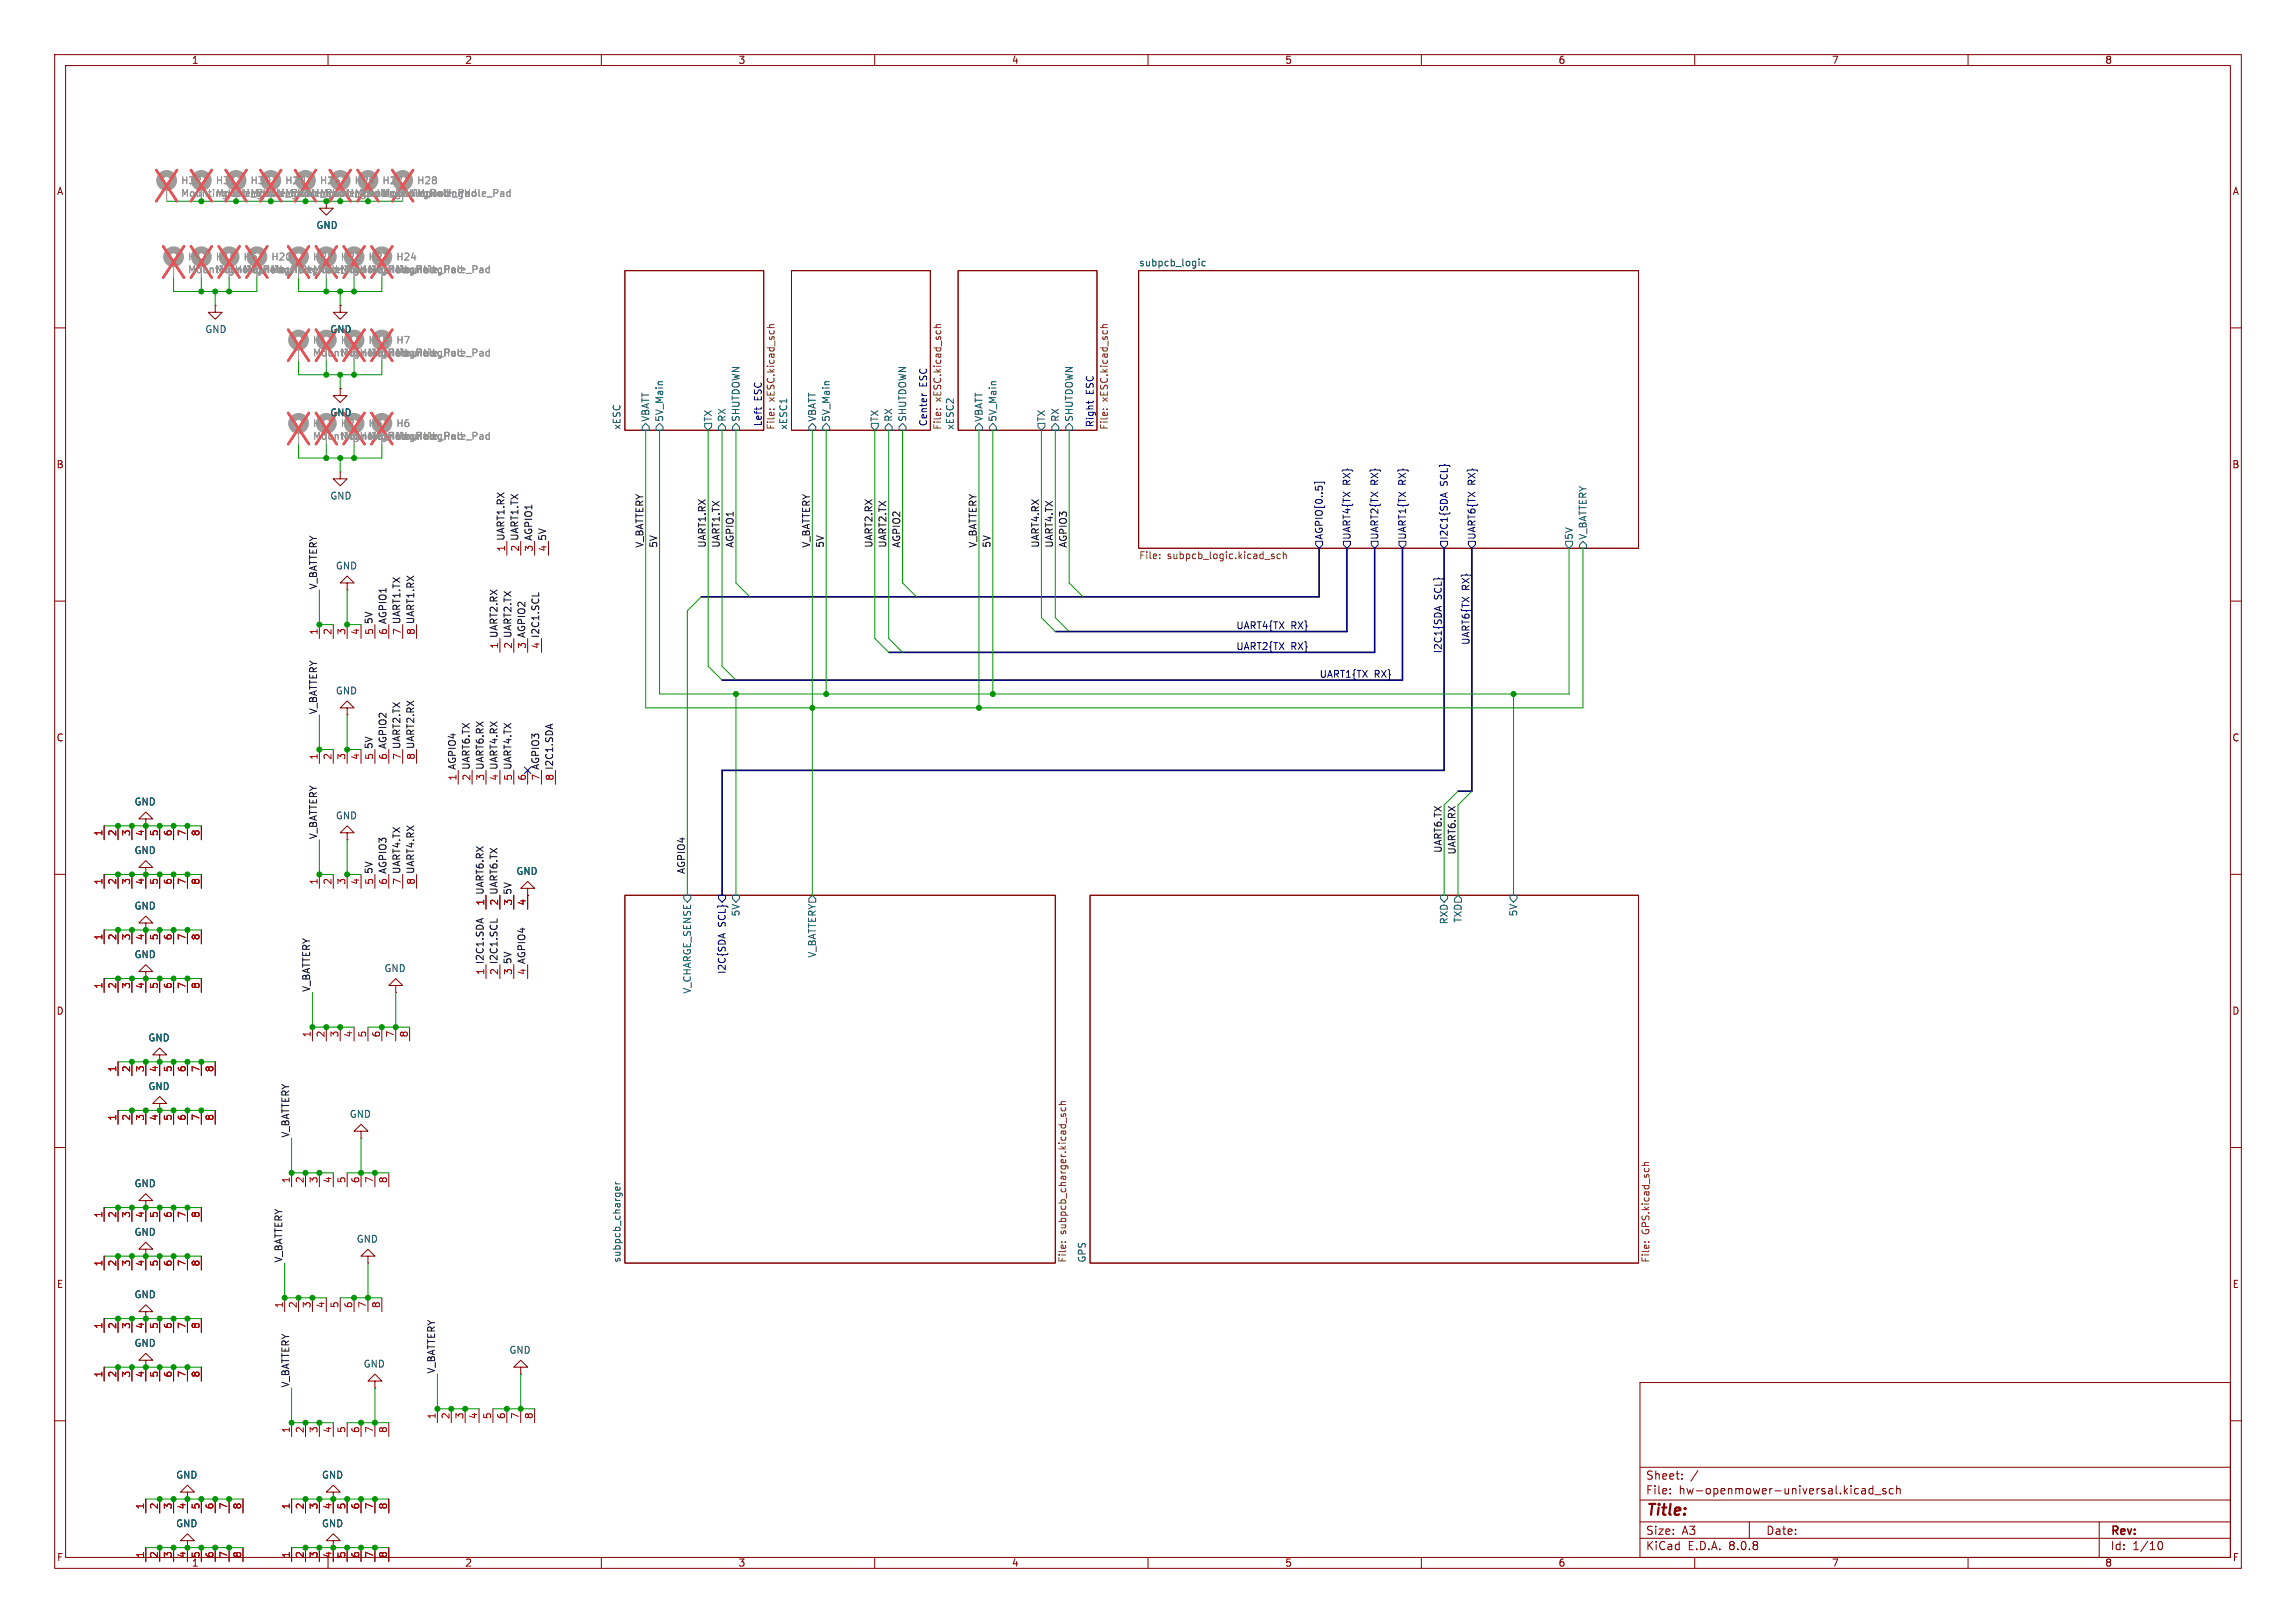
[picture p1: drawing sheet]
<svg xmlns="http://www.w3.org/2000/svg" width="420mm" height="297mm" viewBox="0 0 420 297" stroke-linecap="round" stroke-linejoin="round" font-family="sans-serif">
<defs><g id="words">
<text font-size="2.8" fill="#840000" x="301" y="277.9">Title:</text>
<g font-size="2.1" fill="#840000">
<text x="301" y="273.7">File:</text>
<text x="301" y="271">Sheet:</text>
<text x="307.1" y="273.7">hw-openmower-universal.kicad_sch</text>
<text x="301" y="281.1">Size:</text>
<text x="307.6" y="281.1">A3</text>
<text x="323" y="281.1">Date:</text>
<text x="386" y="281.3">Rev:</text>
<text x="301" y="283.9">KiCad</text>
<text x="308.7" y="283.9">E.D.A.</text>
<text x="316.3" y="283.9">8.0.8</text>
<text x="386" y="283.9">Id:</text>
<text x="390.1" y="283.9">1/10</text>
</g>
<g font-size="1.8" fill="#840000">
<text x="35" y="11.9">1</text>
<text x="85" y="11.9">2</text>
<text x="135" y="11.9">3</text>
<text x="185" y="11.9">4</text>
<text x="235" y="11.9">5</text>
<text x="285" y="11.9">6</text>
<text x="335" y="11.9">7</text>
<text x="385" y="11.9">8</text>
<text x="10.3" y="35.9">A</text>
<text x="408.3" y="35.9">A</text>
<text x="52.1" y="36.2">MountingHole_Pad</text>
<text x="10.3" y="85.9">B</text>
<text x="408.2" y="85.9">B</text>
<text x="10.3" y="135.9">C</text>
<text x="408.2" y="135.9">C</text>
<text x="91.2" y="165.8" transform="rotate(-90 91.2 165.8)">2 UART6.TX</text>
<text x="10.3" y="185.9">D</text>
<text x="408.2" y="185.9">D</text>
<text x="10.3" y="235.9">E</text>
<text x="408.3" y="235.9">E</text>
<text x="10.3" y="285.9">F</text>
<text x="35" y="286.9">1</text>
<text x="85" y="286.9">2</text>
<text x="135" y="286.9">3</text>
<text x="185" y="286.9">4</text>
<text x="235" y="286.9">5</text>
<text x="285" y="286.9">6</text>
<text x="335" y="286.9">7</text>
<text x="385" y="286.9">8</text>
<text x="408.3" y="285.9">F</text>
</g>
<g font-size="1.8" fill="#939391">
<text x="33" y="33.9">H32</text>
<text x="39.4" y="33.9">H31</text>
<text x="45.7" y="33.9">H30</text>
<text x="52.1" y="33.9">H29</text>
<text x="58.4" y="33.9">H25</text>
<text x="64.8" y="33.9">H26</text>
<text x="69.9" y="33.9">H27</text>
<text x="76.2" y="33.9">H28</text>
<text x="33" y="36.2">MountingHole_Pad</text>
<text x="39.4" y="36.2">MountingHole_Pad</text>
<text x="58.4" y="36.2">MountingHole_Pad</text>
<text x="64.8" y="36.2">MountingHole_Pad</text>
<text x="76.2" y="36.2">MountingHole_Pad</text>
<text x="34.3" y="47.9">H17</text>
<text x="39.4" y="47.9">H10</text>
<text x="44.5" y="47.9">H5</text>
<text x="49.5" y="47.9">H20</text>
<text x="57.2" y="47.9">H21</text>
<text x="62.2" y="47.9">H22</text>
<text x="67.3" y="47.9">H23</text>
<text x="72.4" y="47.9">H24</text>
<text x="34.3" y="50.2">MountingHole_PadMountingHole_Pad</text>
<text x="39.4" y="50.2">MountingHole_Pad</text>
<text x="44.5" y="50.2">MountingHole_Pad</text>
<text x="49.5" y="50.2">MountingHole_Pad</text>
<text x="57.2" y="50.2">MountingHole_PadMountingHole_Pad</text>
<text x="62.2" y="50.2">MountingHole_Pad</text>
<text x="67.3" y="50.2">MountingHole_Pad</text>
<text x="57.2" y="63.1">H13</text>
<text x="57.2" y="65.4">MountingHole_PadMountingHole_Pad</text>
<text x="62.2" y="63.1">H14</text>
<text x="62.2" y="65.4">MountingHole_Pad</text>
<text x="67.3" y="63.1">H15</text>
<text x="72.4" y="63.1">H7</text>
<text x="57.2" y="78.4">H1</text>
<text x="57.2" y="80.7">MountingHole_PadMountingHole_Pad</text>
<text x="57.2" y="80.7">MountingHole_Pad</text>
<text x="62.2" y="78.4">H2</text>
<text x="62.2" y="80.7">MountingHole_Pad</text>
<text x="67.3" y="78.4">H3</text>
<text x="72.4" y="78.4">H6</text>
</g>
<g font-size="1.8" fill="#006464">
<text x="57.8" y="42.1">GND</text>
<text x="208.3" y="48.8">subpcb_logic</text>
<text x="37.5" y="61.1">GND</text>
<text x="60.3" y="61.1">GND</text>
<text x="60.3" y="76.4">GND</text>
<text x="119" y="77.3" transform="rotate(-90 119 77.3)">VBATT</text>
<text x="121.5" y="77.3" transform="rotate(-90 121.5 77.3)">5V_Main</text>
<text x="130.4" y="77.3" transform="rotate(-90 130.4 77.3)">TX</text>
<text x="132.9" y="77.3" transform="rotate(-90 132.9 77.3)">RX</text>
<text x="135.5" y="77.3" transform="rotate(-90 135.5 77.3)">SHUTDOWN</text>
<text x="149.5" y="77.3" transform="rotate(-90 149.5 77.3)">VBATT</text>
<text x="152" y="77.3" transform="rotate(-90 152 77.3)">5V_Main</text>
<text x="160.9" y="77.3" transform="rotate(-90 160.9 77.3)">TX</text>
<text x="163.4" y="77.3" transform="rotate(-90 163.4 77.3)">RX</text>
<text x="166" y="77.3" transform="rotate(-90 166 77.3)">SHUTDOWN</text>
<text x="179.9" y="77.3" transform="rotate(-90 179.9 77.3)">VBATT</text>
<text x="182.5" y="77.3" transform="rotate(-90 182.5 77.3)">5V_Main</text>
<text x="191.4" y="77.3" transform="rotate(-90 191.4 77.3)">TX</text>
<text x="193.9" y="77.3" transform="rotate(-90 193.9 77.3)">RX</text>
<text x="196.4" y="77.3" transform="rotate(-90 196.4 77.3)">SHUTDOWN</text>
<text x="113.6" y="78.7" transform="rotate(-90 113.6 78.7)">xESC</text>
<text x="144.1" y="78.7" transform="rotate(-90 144.1 78.7)">xESC1</text>
<text x="172.5" y="78.7" transform="rotate(-90 172.5 78.7)">File:</text>
<text x="174.5" y="78.7" transform="rotate(-90 174.5 78.7)">xESC2</text>
<text x="60.3" y="91.6">GND</text>
<text x="287.9" y="98.9" transform="rotate(-90 287.9 98.9)">5V</text>
<text x="290.4" y="98.9" transform="rotate(-90 290.4 98.9)">V_BATTERY</text>
<text x="61.3" y="104.4">GND</text>
<text x="61.3" y="127.3">GND</text>
<text x="24.5" y="147.6">GND</text>
<text x="61.3" y="150.1">GND</text>
<text x="24.5" y="156.5">GND</text>
<text x="94.4" y="160.3">GND</text>
<text x="24.5" y="166.6">GND</text>
<text x="135.5" y="167.8" transform="rotate(-90 135.5 167.8)">5V</text>
<text x="277.7" y="167.8" transform="rotate(-90 277.7 167.8)">5V</text>
<text x="265" y="169.2" transform="rotate(-90 265 169.2)">RXD</text>
<text x="267.6" y="168.9" transform="rotate(-90 267.6 168.9)">TXD</text>
<text x="24.5" y="175.5">GND</text>
<text x="70.2" y="178.1">GND</text>
<text x="149.5" y="175.4" transform="rotate(-90 149.5 175.4)">V_BATTERY</text>
<text x="126.6" y="181.9" transform="rotate(-90 126.6 181.9)">V_CHARGE_SENSE</text>
<text x="27" y="190.8">GND</text>
<text x="27" y="199.7">GND</text>
<text x="63.9" y="204.7">GND</text>
<text x="24.5" y="217.4">GND</text>
<text x="24.5" y="226.3">GND</text>
<text x="65.1" y="227.6">GND</text>
<text x="113.6" y="231.1" transform="rotate(-90 113.6 231.1)">subpcb_charger</text>
<text x="198.7" y="231.1" transform="rotate(-90 198.7 231.1)">GPS</text>
<text x="24.5" y="237.8">GND</text>
<text x="24.5" y="246.7">GND</text>
<text x="66.4" y="250.5">GND</text>
<text x="93.1" y="247.9">GND</text>
<text x="32.1" y="270.8">GND</text>
<text x="58.8" y="270.8">GND</text>
<text x="32.1" y="279.7">GND</text>
<text x="58.8" y="279.7">GND</text>
</g>
<g font-size="1.8" fill="#0000c2">
<text x="169.8" y="70.8" transform="rotate(-90 169.8 70.8)">ESC</text>
<text x="139.5" y="73.4" transform="rotate(-90 139.5 73.4)">ESC</text>
<text x="200.3" y="72.2" transform="rotate(-90 200.3 72.2)">ESC</text>
<text x="139.5" y="78.1" transform="rotate(-90 139.5 78.1)">Left</text>
<text x="169.8" y="78.1" transform="rotate(-90 169.8 78.1)">Center</text>
<text x="200.3" y="78.3" transform="rotate(-90 200.3 78.3)">Right</text>
</g>
<g font-size="1.8" fill="#725600">
<text x="142" y="73.5" transform="rotate(-90 142 73.5)">xESC.kicad_sch</text>
<text x="172.5" y="73.5" transform="rotate(-90 172.5 73.5)">xESC.kicad_sch</text>
<text x="203" y="73.5" transform="rotate(-90 203 73.5)">xESC.kicad_sch</text>
<text x="142" y="78.7" transform="rotate(-90 142 78.7)">File:</text>
<text x="203" y="78.7" transform="rotate(-90 203 78.7)">File:</text>
<text x="208.3" y="102.6">File:</text>
<text x="213.5" y="102.6">subpcb_logic.kicad_sch</text>
<text x="195.4" y="225.9" transform="rotate(-90 195.4 225.9)">subpcb_charger.kicad_sch</text>
<text x="302" y="225.9" transform="rotate(-90 302 225.9)">GPS.kicad_sch</text>
<text x="195.4" y="231.1" transform="rotate(-90 195.4 231.1)">File:</text>
<text x="302" y="231.1" transform="rotate(-90 302 231.1)">File:</text>
</g>
<g font-size="1.8" fill="#000084">
<text x="247.2" y="88.8" transform="rotate(-90 247.2 88.8)">RX}</text>
<text x="252.3" y="88.8" transform="rotate(-90 252.3 88.8)">RX}</text>
<text x="257.4" y="88.8" transform="rotate(-90 257.4 88.8)">RX}</text>
<text x="265" y="89" transform="rotate(-90 265 89)">SCL}</text>
<text x="270.1" y="88.8" transform="rotate(-90 270.1 88.8)">RX}</text>
<text x="242.2" y="98.9" transform="rotate(-90 242.2 98.9)">AGPIO[0..5]</text>
<text x="247.2" y="98.9" transform="rotate(-90 247.2 98.9)">UART4{TX</text>
<text x="252.3" y="98.9" transform="rotate(-90 252.3 98.9)">UART2{TX</text>
<text x="257.4" y="98.9" transform="rotate(-90 257.4 98.9)">UART1{TX</text>
<text x="265" y="98.9" transform="rotate(-90 265 98.9)">I2C1{SDA</text>
<text x="270.1" y="98.9" transform="rotate(-90 270.1 98.9)">UART6{TX</text>
<text x="263.8" y="109.8" transform="rotate(-90 263.8 109.8)">SCL}</text>
<text x="268.9" y="108" transform="rotate(-90 268.9 108)">RX}</text>
<text x="226.1" y="115.2">UART4{TX</text>
<text x="226.1" y="119">UART2{TX</text>
<text x="236.1" y="115.2">RX}</text>
<text x="236.1" y="119">RX}</text>
<text x="263.8" y="119.6" transform="rotate(-90 263.8 119.6)">I2C1{SDA</text>
<text x="268.9" y="118.1" transform="rotate(-90 268.9 118.1)">UART6{TX</text>
<text x="241.3" y="124.1">UART1{TX</text>
<text x="251.4" y="124.1">RX}</text>
<text x="132.9" y="169.6" transform="rotate(-90 132.9 169.6)">SCL}</text>
<text x="132.9" y="178.3" transform="rotate(-90 132.9 178.3)">I2C{SDA</text>
</g>
<g font-size="1.8" fill="#0f0f0f">
<text x="92.5" y="101" transform="rotate(-90 92.5 101)">1 UART1.RX</text>
<text x="95" y="101" transform="rotate(-90 95 101)">2 UART1.TX</text>
<text x="97.5" y="101" transform="rotate(-90 97.5 101)">3 AGPIO1</text>
<text x="100" y="99.1" transform="rotate(-90 100 99.1)">5V</text>
<text x="117.8" y="100.3" transform="rotate(-90 117.8 100.3)">V_BATTERY</text>
<text x="120.3" y="100.3" transform="rotate(-90 120.3 100.3)">5V</text>
<text x="129.2" y="100.3" transform="rotate(-90 129.2 100.3)">UART1.RX</text>
<text x="131.7" y="100.3" transform="rotate(-90 131.7 100.3)">UART1.TX</text>
<text x="134.3" y="100.3" transform="rotate(-90 134.3 100.3)">AGPIO1</text>
<text x="148.2" y="100.3" transform="rotate(-90 148.2 100.3)">V_BATTERY</text>
<text x="150.8" y="100.3" transform="rotate(-90 150.8 100.3)">5V</text>
<text x="159.7" y="100.3" transform="rotate(-90 159.7 100.3)">UART2.RX</text>
<text x="162.2" y="100.3" transform="rotate(-90 162.2 100.3)">UART2.TX</text>
<text x="164.8" y="100.3" transform="rotate(-90 164.8 100.3)">AGPIO2</text>
<text x="178.7" y="100.3" transform="rotate(-90 178.7 100.3)">V_BATTERY</text>
<text x="181.3" y="100.3" transform="rotate(-90 181.3 100.3)">5V</text>
<text x="190.2" y="100.3" transform="rotate(-90 190.2 100.3)">UART4.RX</text>
<text x="192.7" y="100.3" transform="rotate(-90 192.7 100.3)">UART4.TX</text>
<text x="195.2" y="100.3" transform="rotate(-90 195.2 100.3)">AGPIO3</text>
<text x="58.1" y="107.9" transform="rotate(-90 58.1 107.9)">V_BATTERY</text>
<text x="68.2" y="114.3" transform="rotate(-90 68.2 114.3)">5V</text>
<text x="70.9" y="116.3" transform="rotate(-90 70.9 116.3)">6 AGPIO1</text>
<text x="73.4" y="116.3" transform="rotate(-90 73.4 116.3)">7 UART1.TX</text>
<text x="75.9" y="116.3" transform="rotate(-90 75.9 116.3)">8 UART1.RX</text>
<text x="91.2" y="118.8" transform="rotate(-90 91.2 118.8)">1 UART2.RX</text>
<text x="93.7" y="118.8" transform="rotate(-90 93.7 118.8)">2 UART2.TX</text>
<text x="96.3" y="118.8" transform="rotate(-90 96.3 118.8)">3 AGPIO2</text>
<text x="98.8" y="118.8" transform="rotate(-90 98.8 118.8)">4 I2C1.SCL</text>
<text x="58.1" y="130.8" transform="rotate(-90 58.1 130.8)">V_BATTERY</text>
<text x="68.2" y="137.2" transform="rotate(-90 68.2 137.2)">5V</text>
<text x="70.9" y="139.1" transform="rotate(-90 70.9 139.1)">6 AGPIO2</text>
<text x="73.4" y="139.1" transform="rotate(-90 73.4 139.1)">7 UART2.TX</text>
<text x="75.9" y="139.1" transform="rotate(-90 75.9 139.1)">8 UART2.RX</text>
<text x="83.6" y="142.9" transform="rotate(-90 83.6 142.9)">1 AGPIO4</text>
<text x="86.1" y="142.9" transform="rotate(-90 86.1 142.9)">2 UART6.TX</text>
<text x="88.6" y="142.9" transform="rotate(-90 88.6 142.9)">3 UART6.RX</text>
<text x="91.2" y="142.9" transform="rotate(-90 91.2 142.9)">4 UART4.RX</text>
<text x="93.7" y="142.9" transform="rotate(-90 93.7 142.9)">5 UART4.TX</text>
<text x="98.8" y="142.9" transform="rotate(-90 98.8 142.9)">7 AGPIO3</text>
<text x="101.3" y="142.9" transform="rotate(-90 101.3 142.9)">8 I2C1.SDA</text>
<text x="58.1" y="153.7" transform="rotate(-90 58.1 153.7)">V_BATTERY</text>
<text x="68.2" y="160" transform="rotate(-90 68.2 160)">5V</text>
<text x="70.9" y="162" transform="rotate(-90 70.9 162)">6 AGPIO3</text>
<text x="73.4" y="162" transform="rotate(-90 73.4 162)">7 UART4.TX</text>
<text x="75.9" y="162" transform="rotate(-90 75.9 162)">8 UART4.RX</text>
<text x="125.4" y="160" transform="rotate(-90 125.4 160)">AGPIO4</text>
<text x="263.8" y="156.2" transform="rotate(-90 263.8 156.2)">UART6.TX</text>
<text x="266.4" y="156.5" transform="rotate(-90 266.4 156.5)">UART6.RX</text>
<text x="88.6" y="165.8" transform="rotate(-90 88.6 165.8)">1 UART6.RX</text>
<text x="93.6" y="163.8" transform="rotate(-90 93.6 163.8)">5V</text>
<text x="88.6" y="178.5" transform="rotate(-90 88.6 178.5)">1 I2C1.SDA</text>
<text x="91.2" y="178.5" transform="rotate(-90 91.2 178.5)">2 I2C1.SCL</text>
<text x="93.6" y="176.5" transform="rotate(-90 93.6 176.5)">5V</text>
<text x="96.3" y="178.5" transform="rotate(-90 96.3 178.5)">4 AGPIO4</text>
<text x="56.8" y="181.6" transform="rotate(-90 56.8 181.6)">V_BATTERY</text>
<text x="53" y="208.3" transform="rotate(-90 53 208.3)">V_BATTERY</text>
<text x="51.7" y="231.1" transform="rotate(-90 51.7 231.1)">V_BATTERY</text>
<text x="79.7" y="251.5" transform="rotate(-90 79.7 251.5)">V_BATTERY</text>
<text x="53" y="254" transform="rotate(-90 53 254)">V_BATTERY</text>
</g>
<g font-size="1.8" fill="#a90000">
<text x="100.1" y="101" transform="rotate(-90 100.1 101)">4</text>
<text x="58.2" y="116.3" transform="rotate(-90 58.2 116.3)">1</text>
<text x="60.7" y="116.3" transform="rotate(-90 60.7 116.3)">2</text>
<text x="63.2" y="116.3" transform="rotate(-90 63.2 116.3)">3</text>
<text x="65.8" y="116.3" transform="rotate(-90 65.8 116.3)">4</text>
<text x="68.3" y="116.3" transform="rotate(-90 68.3 116.3)">5</text>
<text x="58.2" y="139.1" transform="rotate(-90 58.2 139.1)">1</text>
<text x="60.7" y="139.1" transform="rotate(-90 60.7 139.1)">2</text>
<text x="63.2" y="139.1" transform="rotate(-90 63.2 139.1)">3</text>
<text x="65.8" y="139.1" transform="rotate(-90 65.8 139.1)">4</text>
<text x="68.3" y="139.1" transform="rotate(-90 68.3 139.1)">5</text>
<text x="96.3" y="142.9" transform="rotate(-90 96.3 142.9)">6</text>
<text x="18.8" y="153.1" transform="rotate(-90 18.8 153.1)">1</text>
<text x="21.3" y="153.1" transform="rotate(-90 21.3 153.1)">2</text>
<text x="23.9" y="153.1" transform="rotate(-90 23.9 153.1)">3</text>
<text x="26.4" y="153.1" transform="rotate(-90 26.4 153.1)">4</text>
<text x="29" y="153.1" transform="rotate(-90 29 153.1)">5</text>
<text x="31.5" y="153.1" transform="rotate(-90 31.5 153.1)">6</text>
<text x="34" y="153.1" transform="rotate(-90 34 153.1)">7</text>
<text x="36.6" y="153.1" transform="rotate(-90 36.6 153.1)">8</text>
<text x="18.8" y="162" transform="rotate(-90 18.8 162)">1</text>
<text x="21.3" y="162" transform="rotate(-90 21.3 162)">2</text>
<text x="23.9" y="162" transform="rotate(-90 23.9 162)">3</text>
<text x="26.4" y="162" transform="rotate(-90 26.4 162)">4</text>
<text x="29" y="162" transform="rotate(-90 29 162)">5</text>
<text x="31.5" y="162" transform="rotate(-90 31.5 162)">6</text>
<text x="34" y="162" transform="rotate(-90 34 162)">7</text>
<text x="36.6" y="162" transform="rotate(-90 36.6 162)">8</text>
<text x="58.2" y="162" transform="rotate(-90 58.2 162)">1</text>
<text x="60.7" y="162" transform="rotate(-90 60.7 162)">2</text>
<text x="63.2" y="162" transform="rotate(-90 63.2 162)">3</text>
<text x="65.8" y="162" transform="rotate(-90 65.8 162)">4</text>
<text x="68.3" y="162" transform="rotate(-90 68.3 162)">5</text>
<text x="88.6" y="165.8" transform="rotate(-90 88.6 165.8)">1</text>
<text x="91.2" y="165.8" transform="rotate(-90 91.2 165.8)">2</text>
<text x="93.7" y="165.8" transform="rotate(-90 93.7 165.8)">3</text>
<text x="96.3" y="165.8" transform="rotate(-90 96.3 165.8)">4</text>
<text x="18.8" y="172.2" transform="rotate(-90 18.8 172.2)">1</text>
<text x="21.3" y="172.2" transform="rotate(-90 21.3 172.2)">2</text>
<text x="23.9" y="172.2" transform="rotate(-90 23.9 172.2)">3</text>
<text x="26.4" y="172.2" transform="rotate(-90 26.4 172.2)">4</text>
<text x="29" y="172.2" transform="rotate(-90 29 172.2)">5</text>
<text x="31.5" y="172.2" transform="rotate(-90 31.5 172.2)">6</text>
<text x="34" y="172.2" transform="rotate(-90 34 172.2)">7</text>
<text x="36.6" y="172.2" transform="rotate(-90 36.6 172.2)">8</text>
<text x="93.7" y="178.5" transform="rotate(-90 93.7 178.5)">3</text>
<text x="18.8" y="181" transform="rotate(-90 18.8 181)">1</text>
<text x="21.3" y="181" transform="rotate(-90 21.3 181)">2</text>
<text x="23.9" y="181" transform="rotate(-90 23.9 181)">3</text>
<text x="26.4" y="181" transform="rotate(-90 26.4 181)">4</text>
<text x="29" y="181" transform="rotate(-90 29 181)">5</text>
<text x="31.5" y="181" transform="rotate(-90 31.5 181)">6</text>
<text x="34" y="181" transform="rotate(-90 34 181)">7</text>
<text x="36.6" y="181" transform="rotate(-90 36.6 181)">8</text>
<text x="56.9" y="189.9" transform="rotate(-90 56.9 189.9)">1</text>
<text x="59.4" y="189.9" transform="rotate(-90 59.4 189.9)">2</text>
<text x="62" y="189.9" transform="rotate(-90 62 189.9)">3</text>
<text x="64.5" y="189.9" transform="rotate(-90 64.5 189.9)">4</text>
<text x="67.1" y="189.9" transform="rotate(-90 67.1 189.9)">5</text>
<text x="69.6" y="189.9" transform="rotate(-90 69.6 189.9)">6</text>
<text x="72.1" y="189.9" transform="rotate(-90 72.1 189.9)">7</text>
<text x="74.7" y="189.9" transform="rotate(-90 74.7 189.9)">8</text>
<text x="21.3" y="196.3" transform="rotate(-90 21.3 196.3)">1</text>
<text x="23.9" y="196.3" transform="rotate(-90 23.9 196.3)">2</text>
<text x="26.4" y="196.3" transform="rotate(-90 26.4 196.3)">3</text>
<text x="29" y="196.3" transform="rotate(-90 29 196.3)">4</text>
<text x="31.5" y="196.3" transform="rotate(-90 31.5 196.3)">5</text>
<text x="34" y="196.3" transform="rotate(-90 34 196.3)">6</text>
<text x="36.6" y="196.3" transform="rotate(-90 36.6 196.3)">7</text>
<text x="39.1" y="196.3" transform="rotate(-90 39.1 196.3)">8</text>
<text x="21.3" y="205.2" transform="rotate(-90 21.3 205.2)">1</text>
<text x="23.9" y="205.2" transform="rotate(-90 23.9 205.2)">2</text>
<text x="26.4" y="205.2" transform="rotate(-90 26.4 205.2)">3</text>
<text x="29" y="205.2" transform="rotate(-90 29 205.2)">4</text>
<text x="31.5" y="205.2" transform="rotate(-90 31.5 205.2)">5</text>
<text x="34" y="205.2" transform="rotate(-90 34 205.2)">6</text>
<text x="36.6" y="205.2" transform="rotate(-90 36.6 205.2)">7</text>
<text x="39.1" y="205.2" transform="rotate(-90 39.1 205.2)">8</text>
<text x="53.1" y="216.6" transform="rotate(-90 53.1 216.6)">1</text>
<text x="55.6" y="216.6" transform="rotate(-90 55.6 216.6)">2</text>
<text x="58.2" y="216.6" transform="rotate(-90 58.2 216.6)">3</text>
<text x="60.7" y="216.6" transform="rotate(-90 60.7 216.6)">4</text>
<text x="63.2" y="216.6" transform="rotate(-90 63.2 216.6)">5</text>
<text x="65.8" y="216.6" transform="rotate(-90 65.8 216.6)">6</text>
<text x="68.3" y="216.6" transform="rotate(-90 68.3 216.6)">7</text>
<text x="70.9" y="216.6" transform="rotate(-90 70.9 216.6)">8</text>
<text x="18.8" y="223" transform="rotate(-90 18.8 223)">1</text>
<text x="21.3" y="223" transform="rotate(-90 21.3 223)">2</text>
<text x="23.9" y="223" transform="rotate(-90 23.9 223)">3</text>
<text x="26.4" y="223" transform="rotate(-90 26.4 223)">4</text>
<text x="29" y="223" transform="rotate(-90 29 223)">5</text>
<text x="31.5" y="223" transform="rotate(-90 31.5 223)">6</text>
<text x="34" y="223" transform="rotate(-90 34 223)">7</text>
<text x="36.6" y="223" transform="rotate(-90 36.6 223)">8</text>
<text x="18.8" y="231.8" transform="rotate(-90 18.8 231.8)">1</text>
<text x="21.3" y="231.8" transform="rotate(-90 21.3 231.8)">2</text>
<text x="23.9" y="231.8" transform="rotate(-90 23.9 231.8)">3</text>
<text x="26.4" y="231.8" transform="rotate(-90 26.4 231.8)">4</text>
<text x="29" y="231.8" transform="rotate(-90 29 231.8)">5</text>
<text x="31.5" y="231.8" transform="rotate(-90 31.5 231.8)">6</text>
<text x="34" y="231.8" transform="rotate(-90 34 231.8)">7</text>
<text x="36.6" y="231.8" transform="rotate(-90 36.6 231.8)">8</text>
<text x="51.8" y="239.5" transform="rotate(-90 51.8 239.5)">1</text>
<text x="54.4" y="239.5" transform="rotate(-90 54.4 239.5)">2</text>
<text x="56.9" y="239.5" transform="rotate(-90 56.9 239.5)">3</text>
<text x="59.4" y="239.5" transform="rotate(-90 59.4 239.5)">4</text>
<text x="62" y="239.5" transform="rotate(-90 62 239.5)">5</text>
<text x="64.5" y="239.5" transform="rotate(-90 64.5 239.5)">6</text>
<text x="67.1" y="239.5" transform="rotate(-90 67.1 239.5)">7</text>
<text x="69.6" y="239.5" transform="rotate(-90 69.6 239.5)">8</text>
<text x="18.8" y="243.3" transform="rotate(-90 18.8 243.3)">1</text>
<text x="21.3" y="243.3" transform="rotate(-90 21.3 243.3)">2</text>
<text x="23.9" y="243.3" transform="rotate(-90 23.9 243.3)">3</text>
<text x="26.4" y="243.3" transform="rotate(-90 26.4 243.3)">4</text>
<text x="29" y="243.3" transform="rotate(-90 29 243.3)">5</text>
<text x="31.5" y="243.3" transform="rotate(-90 31.5 243.3)">6</text>
<text x="34" y="243.3" transform="rotate(-90 34 243.3)">7</text>
<text x="36.6" y="243.3" transform="rotate(-90 36.6 243.3)">8</text>
<text x="18.8" y="252.2" transform="rotate(-90 18.8 252.2)">1</text>
<text x="21.3" y="252.2" transform="rotate(-90 21.3 252.2)">2</text>
<text x="23.9" y="252.2" transform="rotate(-90 23.9 252.2)">3</text>
<text x="26.4" y="252.2" transform="rotate(-90 26.4 252.2)">4</text>
<text x="29" y="252.2" transform="rotate(-90 29 252.2)">5</text>
<text x="31.5" y="252.2" transform="rotate(-90 31.5 252.2)">6</text>
<text x="34" y="252.2" transform="rotate(-90 34 252.2)">7</text>
<text x="36.6" y="252.2" transform="rotate(-90 36.6 252.2)">8</text>
<text x="53.1" y="262.3" transform="rotate(-90 53.1 262.3)">1</text>
<text x="55.6" y="262.3" transform="rotate(-90 55.6 262.3)">2</text>
<text x="58.2" y="262.3" transform="rotate(-90 58.2 262.3)">3</text>
<text x="60.7" y="262.3" transform="rotate(-90 60.7 262.3)">4</text>
<text x="63.2" y="262.3" transform="rotate(-90 63.2 262.3)">5</text>
<text x="65.8" y="262.3" transform="rotate(-90 65.8 262.3)">6</text>
<text x="68.3" y="262.3" transform="rotate(-90 68.3 262.3)">7</text>
<text x="70.9" y="262.3" transform="rotate(-90 70.9 262.3)">8</text>
<text x="79.8" y="259.8" transform="rotate(-90 79.8 259.8)">1</text>
<text x="82.3" y="259.8" transform="rotate(-90 82.3 259.8)">2</text>
<text x="84.8" y="259.8" transform="rotate(-90 84.8 259.8)">3</text>
<text x="87.4" y="259.8" transform="rotate(-90 87.4 259.8)">4</text>
<text x="89.9" y="259.8" transform="rotate(-90 89.9 259.8)">5</text>
<text x="92.5" y="259.8" transform="rotate(-90 92.5 259.8)">6</text>
<text x="95" y="259.8" transform="rotate(-90 95 259.8)">7</text>
<text x="97.5" y="259.8" transform="rotate(-90 97.5 259.8)">8</text>
<text x="26.4" y="276.3" transform="rotate(-90 26.4 276.3)">1</text>
<text x="29" y="276.3" transform="rotate(-90 29 276.3)">2</text>
<text x="31.5" y="276.3" transform="rotate(-90 31.5 276.3)">3</text>
<text x="34" y="276.3" transform="rotate(-90 34 276.3)">4</text>
<text x="36.6" y="276.3" transform="rotate(-90 36.6 276.3)">5</text>
<text x="39.1" y="276.3" transform="rotate(-90 39.1 276.3)">6</text>
<text x="41.7" y="276.3" transform="rotate(-90 41.7 276.3)">7</text>
<text x="44.2" y="276.3" transform="rotate(-90 44.2 276.3)">8</text>
<text x="53.1" y="276.3" transform="rotate(-90 53.1 276.3)">1</text>
<text x="55.6" y="276.3" transform="rotate(-90 55.6 276.3)">2</text>
<text x="58.2" y="276.3" transform="rotate(-90 58.2 276.3)">3</text>
<text x="60.7" y="276.3" transform="rotate(-90 60.7 276.3)">4</text>
<text x="63.2" y="276.3" transform="rotate(-90 63.2 276.3)">5</text>
<text x="65.8" y="276.3" transform="rotate(-90 65.8 276.3)">6</text>
<text x="68.3" y="276.3" transform="rotate(-90 68.3 276.3)">7</text>
<text x="70.9" y="276.3" transform="rotate(-90 70.9 276.3)">8</text>
<text x="26.4" y="285.2" transform="rotate(-90 26.4 285.2)">1</text>
<text x="29" y="285.2" transform="rotate(-90 29 285.2)">2</text>
<text x="31.5" y="285.2" transform="rotate(-90 31.5 285.2)">3</text>
<text x="34" y="285.2" transform="rotate(-90 34 285.2)">4</text>
<text x="36.6" y="285.2" transform="rotate(-90 36.6 285.2)">5</text>
<text x="39.1" y="285.2" transform="rotate(-90 39.1 285.2)">6</text>
<text x="41.7" y="285.2" transform="rotate(-90 41.7 285.2)">7</text>
<text x="44.2" y="285.2" transform="rotate(-90 44.2 285.2)">8</text>
<text x="53.1" y="285.2" transform="rotate(-90 53.1 285.2)">1</text>
<text x="55.6" y="285.2" transform="rotate(-90 55.6 285.2)">2</text>
<text x="58.2" y="285.2" transform="rotate(-90 58.2 285.2)">3</text>
<text x="60.7" y="285.2" transform="rotate(-90 60.7 285.2)">4</text>
<text x="63.2" y="285.2" transform="rotate(-90 63.2 285.2)">5</text>
<text x="65.8" y="285.2" transform="rotate(-90 65.8 285.2)">6</text>
<text x="68.3" y="285.2" transform="rotate(-90 68.3 285.2)">7</text>
<text x="70.9" y="285.2" transform="rotate(-90 70.9 285.2)">8</text>
</g>
</g></defs>
<g fill="none" stroke="#840000" stroke-width=".18">
<path d="M10 10h400v277h-400zM12 12h396v273h-396zM60 10v2M110 10v2M160 10v2M210 10v2M260 10v2M310 10v2M360 10v2M59.7 36.8v1.3h1.3l-1.3 1.3-1.3-1.3h1.3M39.4 55.9v1.3h1.2l-1.2 1.2-1.3-1.2h1.3M39.4 55.9h.1"/>
<path d="M62.2 55.9v1.3h1.3l-1.3 1.2-1.2-1.2h1.2M62.2 55.9h.1M114.3 49.5h25.4v29.2h-25.4zM144.8 49.5h25.4v29.2h-25.4zM175.3 49.5h25.4v29.2h-25.4zM208.3 49.5h91.4v50.8h-91.4zM10 60h2M62.2 71.1v1.3h1.3l-1.3 1.3-1.2-1.3h1.2M62.2 71.1h.1M408 60h2M62.2 86.4v1.2h1.3l-1.3 1.3-1.2-1.3h1.2M62.2 86.4h.1"/>
<path d="M92.7 99.1v2.5M97.8 99.1v2.5M100.3 99.1v2.5M10 110h2M58.4 114.3v2.5M61 114.3v2.5M63.5 106.7h1.3l-1.3-1.3-1.3 1.3h1.3v1.3M63.5 108h.1M63.5 114.3v2.5M66 114.3v2.5M68.6 114.3v2.5M71.1 114.3v2.5"/>
<path d="M73.7 114.3v2.5M76.2 114.3v2.5M91.4 116.8v2.6M96.5 116.8v2.6M408 110h2M58.4 137.2v2.5M61 137.2v2.5M63.5 129.5h1.3l-1.3-1.2-1.3 1.2h1.3v1.3M63.5 130.8h.1M63.5 137.2v2.5M66 137.2v2.5M68.6 137.2v2.5"/>
<path d="M71.1 137.2v2.5M73.7 137.2v2.5M76.2 137.2v2.5M10 160h2M19 151.1v2.6M21.6 151.1v2.6M24.1 151.1v2.6M26.7 158.8h1.2l-1.2-1.3-1.3 1.3h1.3v1.2M26.7 149.9h1.2l-1.2-1.3-1.3 1.3h1.3v1.2M26.7 151.1h.1M26.7 151.1v2.6M29.2 151.1v2.6"/>
<path d="M31.7 151.1v2.6M34.3 151.1v2.6M36.8 151.1v2.6M63.5 152.4h1.3l-1.3-1.3-1.3 1.3h1.3v1.3M63.5 153.7h.1M83.8 141v2.5M88.9 141v2.5M94 141v2.5M96.5 141v2.5M99.1 141v2.5M101.6 141v2.5M408 160h2"/>
<path d="M19 160v2.6M19 170.2v2.5M19 179.1v2.5M21.6 160v2.6M21.6 170.2v2.5M21.6 179.1v2.5M24.1 160v2.6M24.1 170.2v2.5M24.1 179.1v2.5M26.7 160h.1M26.7 177.8h1.2l-1.2-1.3-1.3 1.3h1.3v1.3M26.7 179.1h.1"/>
<path d="M26.7 168.9h1.2l-1.2-1.3-1.3 1.3h1.3v1.3M26.7 170.2h.1M26.7 160v2.6M26.7 170.2v2.5M26.7 179.1v2.5M29.2 160v2.6M29.2 170.2v2.5M29.2 179.1v2.5M31.7 160v2.6M31.7 170.2v2.5M31.7 179.1v2.5M34.3 160v2.6"/>
<path d="M34.3 170.2v2.5M34.3 179.1v2.5M36.8 160v2.6M36.8 170.2v2.5M36.8 179.1v2.5M58.4 160v2.6M61 160v2.6M63.5 160v2.6M66 160v2.6M68.6 160v2.6M71.1 160v2.6M73.7 160v2.6"/>
<path d="M76.2 160v2.6M88.9 163.8v2.6M88.9 176.5v2.6M94 163.8v2.6M94 176.5v2.6M96.5 162.6h1.3l-1.3-1.3-1.3 1.3h1.3v1.2M96.5 163.8h.1M96.5 163.8v2.6M114.3 163.8h78.7v67.3h-78.7zM199.4 163.8h100.3v67.3h-100.3zM21.6 194.3v2.6M24.1 194.3v2.6"/>
<path d="M26.7 194.3v2.6M29.2 193h1.3l-1.3-1.2-1.3 1.2h1.3v1.3M29.2 194.3h.1M29.2 194.3v2.6M31.7 194.3v2.6M34.3 194.3v2.6M36.8 194.3v2.6M39.4 194.3v2.6M57.1 188v2.5M59.7 188v2.5M62.2 188v2.5M64.8 188v2.5"/>
<path d="M67.3 188v2.5M69.8 188v2.5M72.4 180.3h1.3l-1.3-1.2-1.3 1.2h1.3v1.3M72.4 181.6h.1M72.4 188v2.5M74.9 188v2.5M10 210h2M21.6 203.2v2.5M24.1 203.2v2.5M26.7 219.7h1.2l-1.2-1.3-1.3 1.3h1.3v1.3M26.7 203.2v2.5M29.2 201.9h1.3l-1.3-1.2-1.3 1.2h1.3v1.3"/>
<path d="M29.2 203.2h.1M29.2 203.2v2.5M31.7 203.2v2.5M34.3 203.2v2.5M36.8 203.2v2.5M39.4 203.2v2.5M53.3 214.6v2.6M55.9 214.6v2.6M58.4 214.6v2.6M61 214.6v2.6M63.5 214.6v2.6M66 207h1.3l-1.3-1.3-1.2 1.3h1.2v1.3"/>
<path d="M66 208.3h.1M66 214.6v2.6M68.6 214.6v2.6M71.1 214.6v2.6M408 210h2M19 221v2.5M19 229.9v2.5M21.6 221v2.5M21.6 229.9v2.5M24.1 221v2.5M24.1 229.9v2.5M26.7 221h.1"/>
<path d="M26.7 228.6h1.2l-1.2-1.3-1.3 1.3h1.3v1.3M26.7 229.9h.1M26.7 221v2.5M26.7 229.9v2.5M29.2 221v2.5M29.2 229.9v2.5M31.7 221v2.5M31.7 229.9v2.5M34.3 221v2.5M34.3 229.9v2.5M36.8 221v2.5M36.8 229.9v2.5"/>
<path d="M52.1 237.5v2.5M54.6 237.5v2.5M57.1 237.5v2.5M59.7 237.5v2.5M62.2 237.5v2.5M64.8 237.5v2.5M67.3 229.9h1.3l-1.3-1.3-1.3 1.3h1.3v1.2M67.3 231.1h.1M67.3 237.5v2.5M69.8 237.5v2.5M19 241.3v2.5M19 250.2v2.5"/>
<path d="M21.6 241.3v2.5M21.6 250.2v2.5M24.1 241.3v2.5M24.1 250.2v2.5M26.7 240h1.2l-1.2-1.2-1.3 1.2h1.3v1.3M26.7 241.3h.1M26.7 248.9h1.2l-1.2-1.3-1.3 1.3h1.3v1.3M26.7 250.2h.1M26.7 241.3v2.5M26.7 250.2v2.5M29.2 241.3v2.5M29.2 250.2v2.5"/>
<path d="M31.7 241.3v2.5M31.7 250.2v2.5M34.3 241.3v2.5M34.3 250.2v2.5M36.8 241.3v2.5M36.8 250.2v2.5M68.6 252.7h1.2l-1.2-1.2-1.3 1.2h1.3v1.3M68.6 254h.1M80 257.8v2.5M82.5 257.8v2.5M85.1 257.8v2.5M87.6 257.8v2.5"/>
<path d="M90.2 257.8v2.5M92.7 257.8v2.5M95.2 250.2h1.3l-1.3-1.3-1.2 1.3h1.2v1.3M95.2 251.5h.1M95.2 257.8v2.5M97.8 257.8v2.5M300 253h108v32h-108zM10 260h2M26.7 274.3v2.6M29.2 274.3v2.6M31.7 274.3v2.6M34.3 273h1.3l-1.3-1.2-1.3 1.2h1.3v1.3"/>
<path d="M34.3 274.3h.1M34.3 274.3v2.6M36.8 274.3v2.6M39.4 274.3v2.6M41.9 274.3v2.6M44.4 274.3v2.6M53.3 260.3v2.6M53.3 274.3v2.6M55.9 260.3v2.6M55.9 274.3v2.6M58.4 260.3v2.6M58.4 274.3v2.6"/>
<path d="M61 273h1.2l-1.2-1.2-1.3 1.2h1.3v1.3M61 274.3h.1M61 260.3v2.6M61 274.3v2.6M63.5 260.3v2.6M63.5 274.3v2.6M66 260.3v2.6M66 274.3v2.6M68.6 260.3v2.6M68.6 274.3v2.6M71.1 260.3v2.6M71.1 274.3v2.6"/>
<path d="M300 278.5h108M300 274.5h108M300 268.5h108M305.5 273.2v.2M305.5 272.5v.1M307.7 270.5v.2M307.7 269.8v.1M310.6 269.1l-1.3 1.9M320 278.5v3M340.7 272.4h.3l.2 .2v.8M341.2 273.3l-.5 .1M341.2 272.7l-.5 .1"/>
<path d="M342.6 272.5l-.4-.1-.3 .3v.4l.1 .2h.6M342.6 271.9v1.5M342.9 273.5h1.2M344.9 272.5l-.3-.1-.2 .2v.2l.5 .2v.3h-.5M346.3 272.5l-.4-.1-.3 .3v.4l.1 .2h.6M346.9 272.5l.3-.1 .3 .1 .1 .9M346.9 271.9v1.5M384 278.5v6.5M408 260h2M26.7 283.2v2.5M29.2 283.2v2.5M31.7 283.2v2.5"/>
<path d="M34.3 281.9h1.3l-1.3-1.2-1.3 1.2h1.3v1.3M34.3 283.2h.1M34.3 283.2v2.5M36.8 283.2v2.5M39.4 283.2v2.5M41.9 283.2v2.5M44.4 283.2v2.5M53.3 283.2v2.5M55.9 283.2v2.5M58.4 283.2v2.5M60 285v2M61 281.9h1.2l-1.2-1.2-1.3 1.2h1.3v1.3"/>
<path d="M61 283.2h.1M61 283.2v2.5M63.5 283.2v2.5M66 283.2v2.5M68.6 283.2v2.5M71.1 283.2v2.5M110 285v2M160 285v2M210 285v2M260 285v2M300 281.5h108M310 285v2"/>
<path d="M360 285v2M394.7 282.7l.2-.5 .2-.1a.8 .8 0 0 1 .5 .7 .8 .8 0 0 1-.5 .8l-.2-.2-.2-.4"/>
</g>
<g fill="none" stroke="#006464" stroke-width=".18">
<path d="M219.3 47.4v.1M219.3 47.8v.9M220.5 47.9l-.4-.1-.2 .3 .1 .5h.5M118.1 77.5l.6 .6v.6h-1.2v-.6zM120.6 77.5l.7 .6v.6h-1.3v-.6zM128.9 77.5h1.3v.6l-.7 .6-.6-.6zM132.1 77.5l.6 .6v.6h-1.3v-.6zM134.6 77.5l.7 .6v.6h-1.3v-.6zM148.6 77.5l.6 .6v.6h-1.2v-.6zM151.1 77.5l.7 .6v.6h-1.3v-.6zM159.4 77.5h1.3v.6l-.7 .6-.6-.6zM162.6 77.5l.6 .6v.6h-1.3v-.6z"/>
<path d="M165.1 77.5l.6 .6v.6h-1.2v-.6zM179.1 77.5l.6 .6v.6h-1.3v-.6zM181.6 77.5l.6 .6v.6h-1.2v-.6zM189.9 77.5h1.2v.6l-.6 .6-.6-.6zM193 77.5l.7 .6v.6h-1.3v-.6zM195.6 77.5l.6 .6v.6h-1.3v-.6zM286.4 99.1h1.3v.6l-.7 .6-.6-.6zM289.6 99.1l.6 .6v.6h-1.3v-.6zM125.1 163.8h1.3v.7l-.7 .6-.6-.6zM134 163.8h1.3v.7l-.7 .6-.6-.6zM148.6 163.8l.6 .7v.6h-1.2v-.6zM263.5 163.8h1.3v.7l-.6 .6-.7-.6z"/>
<path d="M266.7 163.8l.6 .7v.6h-1.2v-.6zM276.2 163.8h1.3v.7l-.6 .6-.7-.6zM112.6 216.3l.2 .3M112.6 216.6h.8M113.4 217.3v.3l-.2 .2-.6-.1v-.4l.3-.1 .1 .6"/>
</g>
<g fill="none" stroke="#725600" stroke-width=".18">
<path d="M140.3 60h1.3M141.6 59.4l-.8 .1v.3l.1 .2M170.8 60h1.3M172.1 59.4l-.8 .1-.1 .3 .2 .2M201.3 60h1.3M202.6 59.4l-.8 .1-.1 .3 .1 .2M140.8 74.9h.1M141.5 74.9h.1M171.3 74.9h.1M172 74.9h.1M201.8 74.9h.1M202.4 74.9h.2"/>
<path d="M212.1 102.1v.1M212.1 101.5v.1M232.6 101.8l.5 .1v.2l-.2 .1h-.3M232.6 101.5h.5M234.2 101.5l-.4-.1-.2 .2 .1 .6h.5M234.7 101.5l.2-.1 .3 .1 .1 .7M234.7 101v1.2M193.7 202.1h1.2M194.2 203.8l-.1 .3 .2 .2 .2-.1 .1-.4h.3v.5M194.2 202.7l-.1 .3 .2 .3 .6-.1v-.5M194.9 201.6h-.7l-.1 .4 .1 .1M300.4 213.3h1.2"/>
<path d="M301.6 212.7l-.8 .1v.3l.1 .2M194.2 227.3h.1M194.8 227.3h.1M300.8 227.3h.2M301.5 227.3h.1"/>
</g>
<g fill="none" stroke="#000084" stroke-width=".18">
<path d="M240.5 88.5v-.3h1.8v.3M240.7 99.1h1.2v.6l-.6 .6-.6-.6zM245.7 99.1h1.3v.6l-.6 .6-.7-.6zM250.8 99.1h1.3v.6l-.6 .6-.7-.6zM255.9 99.1h1.3v.6l-.7 .6-.6-.6zM263.5 99.1h1.3v.6l-.6 .6-.7-.6zM264.4 90.3v.6M264.7 90.2l-1.2 .4M268.6 99.1h1.3v.6l-.7 .6-.6-.6zM263.3 111.1v.6M263.6 111l-1.2 .4M95.9 140.4l1.2 1.2"/>
<path d="M97.1 140.4l-1.2 1.2M131.4 163.8h1.3v.7l-.6 .6-.7-.6z"/>
</g>
<g fill="none" stroke="#9c9b98" stroke-width="1.3">
<circle cx="30.5" cy="33" r="1.27"/>
<circle cx="36.8" cy="33" r="1.27"/>
<circle cx="43.2" cy="33" r="1.27"/>
<circle cx="49.5" cy="33" r="1.27"/>
<circle cx="55.9" cy="33" r="1.27"/>
<circle cx="62.2" cy="33" r="1.27"/>
<circle cx="67.3" cy="33" r="1.27"/>
<circle cx="73.7" cy="33" r="1.27"/>
<circle cx="31.7" cy="47" r="1.27"/>
<circle cx="36.8" cy="47" r="1.27"/>
<circle cx="41.9" cy="47" r="1.27"/>
<circle cx="47" cy="47" r="1.27"/>
<circle cx="54.6" cy="47" r="1.27"/>
<circle cx="59.7" cy="47" r="1.27"/>
<circle cx="64.8" cy="47" r="1.27"/>
<circle cx="69.8" cy="47" r="1.27"/>
<circle cx="54.6" cy="62.2" r="1.27"/>
<circle cx="54.6" cy="77.5" r="1.27"/>
<circle cx="59.7" cy="77.5" r="1.27"/>
<circle cx="59.7" cy="62.2" r="1.27"/>
<circle cx="64.8" cy="62.2" r="1.27"/>
<circle cx="64.8" cy="77.5" r="1.27"/>
<circle cx="69.8" cy="62.2" r="1.27"/>
<circle cx="69.8" cy="77.5" r="1.27"/>
</g>
<g fill="none" stroke="#9c9b98" stroke-width=".18">
<path d="M30.5 34.3v2.5M36.8 34.3v2.5M43.2 34.3v2.5M49.5 34.3v2.5M55.9 34.3v2.5M62.2 34.3v2.5M67.3 34.3v2.5M73.7 34.3v2.5M31.7 48.3v2.5M36.8 48.3v2.5M41.9 48.3v2.5M47 48.3v2.5"/>
<path d="M54.6 48.3v2.5M59.7 48.3v2.5M64.8 48.3v2.5M69.8 48.3v2.5M54.6 63.5v2.5M54.6 78.7v2.6M59.7 63.5v2.5M59.7 78.7v2.6M64.8 63.5v2.5M64.8 78.7v2.6M69.8 63.5v2.5M69.8 78.7v2.6"/>
</g>
<g fill="none" stroke="#939391" stroke-width=".18">
<path d="M42.3 33.6h.7M91.7 35.1h.3l.2 .2v.6M92.2 35.9h-.5M92.2 35.4l-.5 .1M93.3 35.2l-.4-.1-.2 .2 .1 .6h.5M93.3 34.7v1.2M60 47.6h.8M87.9 49.1h.4v.8M88.3 49.8l-.4 .1M88.3 49.4h-.4M89.5 48.6v1.3M89.5 49.1h-.4l-.2 .2 .1 .5h.5"/>
<path d="M87.9 64.3l.4 .1v.7M87.9 79.5l.4 .1v.8M88.3 79.8l-.4 .1M88.3 65.1h-.4M88.3 64.6l-.4 .1M89.5 79.6l-.4-.1-.2 .3 .1 .5h.5M89.5 63.9v1.2M89.5 79.1v1.3M89.5 64.4l-.4-.1-.2 .2 .1 .6h.5M88.3 80.3l-.4 .1"/>
</g>
<g fill="none" stroke="#e75356" stroke-width=".46">
<path d="M28.6 31.1l3.8 5.7M32.4 31.1l-3.8 5.7M34.9 31.1l3.8 5.7M38.7 31.1l-3.8 5.7M41.3 31.1l3.8 5.7M45.1 31.1l-3.8 5.7M47.6 31.1l3.8 5.7M51.4 31.1l-3.8 5.7M54 31.1l3.8 5.7M57.8 31.1l-3.8 5.7M60.3 31.1l3.8 5.7M64.1 31.1l-3.8 5.7"/>
<path d="M65.4 31.1l3.8 5.7M69.2 31.1l-3.8 5.7M71.8 31.1l3.8 5.7M75.6 31.1l-3.8 5.7M29.8 45.1l3.9 5.7M33.7 45.1l-3.9 5.7M34.9 45.1l3.8 5.7M38.7 45.1l-3.8 5.7M40 45.1l3.8 5.7M43.8 45.1l-3.8 5.7M45.1 45.1l3.8 5.7M48.9 45.1l-3.8 5.7"/>
<path d="M52.7 45.1l3.8 5.7M56.5 45.1l-3.8 5.7M57.8 45.1l3.8 5.7M61.6 45.1l-3.8 5.7M62.9 45.1l3.8 5.7M66.7 45.1l-3.8 5.7M67.9 45.1l3.9 5.7M71.8 45.1l-3.9 5.7M52.7 60.3l3.8 5.7M52.7 75.6l3.8 5.7M56.5 60.3l-3.8 5.7M56.5 75.6l-3.8 5.7"/>
<path d="M57.8 75.6l3.8 5.7M57.8 60.3l3.8 5.7M61.6 75.6l-3.8 5.7M61.6 60.3l-3.8 5.7M62.9 60.3l3.8 5.7M62.9 75.6l3.8 5.7M66.7 75.6l-3.8 5.7M66.7 60.3l-3.8 5.7M67.9 75.6l3.9 5.7M67.9 60.3l3.9 5.7M71.8 60.3l-3.9 5.7M71.8 75.6l-3.9 5.7"/>
</g>
<path d="M98.5 108.5v.6M90.9 168.1v.6" fill="none" stroke="#0f0f0f" stroke-width=".18"/>
<path d="M138.4 74.6v.4M139.3 74.6v.1M168.6 72l.1 .3M199.1 73.4v.5M200 73.4l-.1 .2" fill="none" stroke="#0000c2" stroke-width=".18"/>
<path d="M241.3 100.3v8.9h-113M246.4 100.3v15.3h-53.4M251.5 100.3v19.1h-88.9M256.5 100.3v24.2h-124.4M264.2 100.3v40.7h-132.1v22.8M269.2 100.3v44.5h-2.5" fill="none" stroke="#000084" stroke-width=".3"/>
<g fill="none" stroke="#009600" stroke-width=".18">
<path d="M30.5 36.8h29.2M62.2 36.8h11.5M31.7 50.8v2.5h15.3v-2.5M36.8 50.8v2.5M39.4 53.3v2.6M41.9 50.8v2.5M54.6 50.8v2.5h15.2v-2.5M59.7 50.8v2.5M62.2 53.3v2.6M64.8 50.8v2.5M54.6 66v2.6h15.2v-2.6M59.7 66v2.6"/>
<path d="M62.2 68.6v2.5M64.8 66v2.6M118.1 78.7v50.8h171.5v-29.2M120.6 78.7v48.3h166.4v-26.7M129.5 78.7v43.2l2.6 2.6M132.1 78.7v43.2l2.5 2.6M134.6 78.7v28l2.6 2.5M148.6 78.7v85.1M151.1 78.7v48.3M160 78.7v38.1l2.6 2.6M162.6 78.7v38.1l2.5 2.6M165.1 78.7v28l2.5 2.5"/>
<path d="M179.1 78.7v50.8M181.6 78.7v48.3M190.5 78.7v34.3l2.5 2.6M193 78.7v34.3l2.6 2.6M195.6 78.7v28l2.5 2.5M54.6 81.3v2.5h15.2v-2.5M59.7 81.3v2.5M62.2 83.8v2.6M64.8 81.3v2.5M58.4 108v6.3h2.6M63.5 108v6.3h2.5M128.3 109.2l-2.6 2.6v52"/>
<path d="M58.4 130.8v6.4h2.6M63.5 130.8v6.4h2.5M134.6 127v36.8M276.9 127v36.8M19 151.1h17.8M58.4 153.7v6.3h2.6M63.5 153.7v6.3h2.5M266.7 144.8l-2.5 2.5v16.5M269.2 144.8l-2.5 2.5v16.5M19 160h17.8M19 179.1h17.8M19 170.2h17.8"/>
<path d="M21.6 194.3h17.8M57.1 181.6v6.4h7.7M67.3 188h7.6M72.4 181.6v6.4M21.6 203.2h17.8M53.3 208.3v6.3h7.7M63.5 214.6h7.6M66 208.3v6.3M19 229.9h17.8M19 221h17.8M52.1 231.1v6.4h7.6M62.2 237.5h7.6"/>
<path d="M67.3 231.1v6.4M19 250.2h17.8M19 241.3h17.8M53.3 254v6.3h7.7M68.6 254v6.3M80 251.5v6.3h7.6M90.2 257.8h7.6M95.2 251.5v6.3M26.7 274.3h17.7M53.3 274.3h17.8M63.5 260.3h7.6M26.7 283.2h17.7"/>
<path d="M53.3 283.2h17.8"/>
</g>
<g fill="#009600" stroke="#009600" stroke-width=".18">
<circle cx="58.4" cy="214.6" r=".46"/>
<circle cx="66" cy="214.6" r=".46"/>
<circle cx="55.9" cy="214.6" r=".46"/>
<circle cx="72.4" cy="188" r=".46"/>
<circle cx="181.6" cy="127" r=".46"/>
<circle cx="179.1" cy="129.5" r=".46"/>
<circle cx="276.9" cy="127" r=".46"/>
<circle cx="41.9" cy="53.3" r=".46"/>
<circle cx="39.4" cy="53.3" r=".46"/>
<circle cx="36.8" cy="53.3" r=".46"/>
<circle cx="62.2" cy="53.3" r=".46"/>
<circle cx="59.7" cy="53.3" r=".46"/>
<circle cx="36.8" cy="36.8" r=".46"/>
<circle cx="43.2" cy="36.8" r=".46"/>
<circle cx="49.5" cy="36.8" r=".46"/>
<circle cx="62.2" cy="36.8" r=".46"/>
<circle cx="67.3" cy="36.8" r=".46"/>
<circle cx="55.9" cy="36.8" r=".46"/>
<circle cx="59.7" cy="36.8" r=".46"/>
<circle cx="151.1" cy="127" r=".46"/>
<circle cx="148.6" cy="129.5" r=".46"/>
<circle cx="134.6" cy="127" r=".46"/>
<circle cx="62.2" cy="83.8" r=".46"/>
<circle cx="59.7" cy="68.6" r=".46"/>
<circle cx="64.8" cy="68.6" r=".46"/>
<circle cx="59.7" cy="83.8" r=".46"/>
<circle cx="62.2" cy="68.6" r=".46"/>
<circle cx="58.4" cy="114.3" r=".46"/>
<circle cx="63.5" cy="114.3" r=".46"/>
<circle cx="63.5" cy="137.2" r=".46"/>
<circle cx="58.4" cy="137.2" r=".46"/>
<circle cx="26.7" cy="151.1" r=".46"/>
<circle cx="31.7" cy="151.1" r=".46"/>
<circle cx="29.2" cy="151.1" r=".46"/>
<circle cx="34.3" cy="160" r=".46"/>
<circle cx="34.3" cy="151.1" r=".46"/>
<circle cx="24.1" cy="151.1" r=".46"/>
<circle cx="21.6" cy="151.1" r=".46"/>
<circle cx="58.4" cy="160" r=".46"/>
<circle cx="63.5" cy="160" r=".46"/>
<circle cx="34.3" cy="221" r=".46"/>
<circle cx="31.7" cy="203.2" r=".46"/>
<circle cx="26.7" cy="203.2" r=".46"/>
<circle cx="29.2" cy="203.2" r=".46"/>
<circle cx="26.7" cy="194.3" r=".46"/>
<circle cx="24.1" cy="194.3" r=".46"/>
<circle cx="29.2" cy="194.3" r=".46"/>
<circle cx="36.8" cy="194.3" r=".46"/>
<circle cx="36.8" cy="203.2" r=".46"/>
<circle cx="34.3" cy="194.3" r=".46"/>
<circle cx="31.7" cy="194.3" r=".46"/>
<circle cx="24.1" cy="203.2" r=".46"/>
<circle cx="34.3" cy="203.2" r=".46"/>
<circle cx="34.3" cy="179.1" r=".46"/>
<circle cx="31.7" cy="179.1" r=".46"/>
<circle cx="29.2" cy="179.1" r=".46"/>
<circle cx="26.7" cy="160" r=".46"/>
<circle cx="31.7" cy="160" r=".46"/>
<circle cx="29.2" cy="160" r=".46"/>
<circle cx="24.1" cy="170.2" r=".46"/>
<circle cx="21.6" cy="170.2" r=".46"/>
<circle cx="24.1" cy="179.1" r=".46"/>
<circle cx="26.7" cy="179.1" r=".46"/>
<circle cx="21.6" cy="179.1" r=".46"/>
<circle cx="24.1" cy="160" r=".46"/>
<circle cx="21.6" cy="160" r=".46"/>
<circle cx="34.3" cy="170.2" r=".46"/>
<circle cx="31.7" cy="170.2" r=".46"/>
<circle cx="29.2" cy="170.2" r=".46"/>
<circle cx="26.7" cy="170.2" r=".46"/>
<circle cx="59.7" cy="188" r=".46"/>
<circle cx="57.1" cy="188" r=".46"/>
<circle cx="62.2" cy="188" r=".46"/>
<circle cx="53.3" cy="214.6" r=".46"/>
<circle cx="69.8" cy="188" r=".46"/>
<circle cx="68.6" cy="214.6" r=".46"/>
<circle cx="64.8" cy="53.3" r=".46"/>
<circle cx="64.8" cy="83.8" r=".46"/>
<circle cx="68.6" cy="274.3" r=".46"/>
<circle cx="82.5" cy="257.8" r=".46"/>
<circle cx="85.1" cy="257.8" r=".46"/>
<circle cx="80" cy="257.8" r=".46"/>
<circle cx="55.9" cy="274.3" r=".46"/>
<circle cx="63.5" cy="274.3" r=".46"/>
<circle cx="55.9" cy="260.3" r=".46"/>
<circle cx="68.6" cy="260.3" r=".46"/>
<circle cx="67.3" cy="237.5" r=".46"/>
<circle cx="64.8" cy="237.5" r=".46"/>
<circle cx="95.2" cy="257.8" r=".46"/>
<circle cx="54.6" cy="237.5" r=".46"/>
<circle cx="57.1" cy="237.5" r=".46"/>
<circle cx="53.3" cy="260.3" r=".46"/>
<circle cx="66" cy="260.3" r=".46"/>
<circle cx="58.4" cy="260.3" r=".46"/>
<circle cx="92.7" cy="257.8" r=".46"/>
<circle cx="21.6" cy="241.3" r=".46"/>
<circle cx="24.1" cy="241.3" r=".46"/>
<circle cx="21.6" cy="229.9" r=".46"/>
<circle cx="34.3" cy="250.2" r=".46"/>
<circle cx="52.1" cy="237.5" r=".46"/>
<circle cx="31.7" cy="241.3" r=".46"/>
<circle cx="34.3" cy="241.3" r=".46"/>
<circle cx="29.2" cy="250.2" r=".46"/>
<circle cx="31.7" cy="250.2" r=".46"/>
<circle cx="26.7" cy="241.3" r=".46"/>
<circle cx="29.2" cy="241.3" r=".46"/>
<circle cx="21.6" cy="250.2" r=".46"/>
<circle cx="24.1" cy="250.2" r=".46"/>
<circle cx="26.7" cy="250.2" r=".46"/>
<circle cx="29.2" cy="274.3" r=".46"/>
<circle cx="34.3" cy="274.3" r=".46"/>
<circle cx="31.7" cy="274.3" r=".46"/>
<circle cx="39.4" cy="274.3" r=".46"/>
<circle cx="41.9" cy="274.3" r=".46"/>
<circle cx="29.2" cy="283.2" r=".46"/>
<circle cx="31.7" cy="283.2" r=".46"/>
<circle cx="34.3" cy="283.2" r=".46"/>
<circle cx="39.4" cy="283.2" r=".46"/>
<circle cx="41.9" cy="283.2" r=".46"/>
<circle cx="36.8" cy="283.2" r=".46"/>
<circle cx="36.8" cy="274.3" r=".46"/>
<circle cx="31.7" cy="229.9" r=".46"/>
<circle cx="29.2" cy="229.9" r=".46"/>
<circle cx="34.3" cy="229.9" r=".46"/>
<circle cx="21.6" cy="221" r=".46"/>
<circle cx="24.1" cy="221" r=".46"/>
<circle cx="26.7" cy="221" r=".46"/>
<circle cx="26.7" cy="229.9" r=".46"/>
<circle cx="24.1" cy="229.9" r=".46"/>
<circle cx="31.7" cy="221" r=".46"/>
<circle cx="29.2" cy="221" r=".46"/>
<circle cx="66" cy="283.2" r=".46"/>
<circle cx="68.6" cy="283.2" r=".46"/>
<circle cx="63.5" cy="283.2" r=".46"/>
<circle cx="61" cy="274.3" r=".46"/>
<circle cx="58.4" cy="274.3" r=".46"/>
<circle cx="58.4" cy="283.2" r=".46"/>
<circle cx="55.9" cy="283.2" r=".46"/>
<circle cx="66" cy="274.3" r=".46"/>
<circle cx="61" cy="283.2" r=".46"/>
</g>
<use href="#words"/>
</svg>
